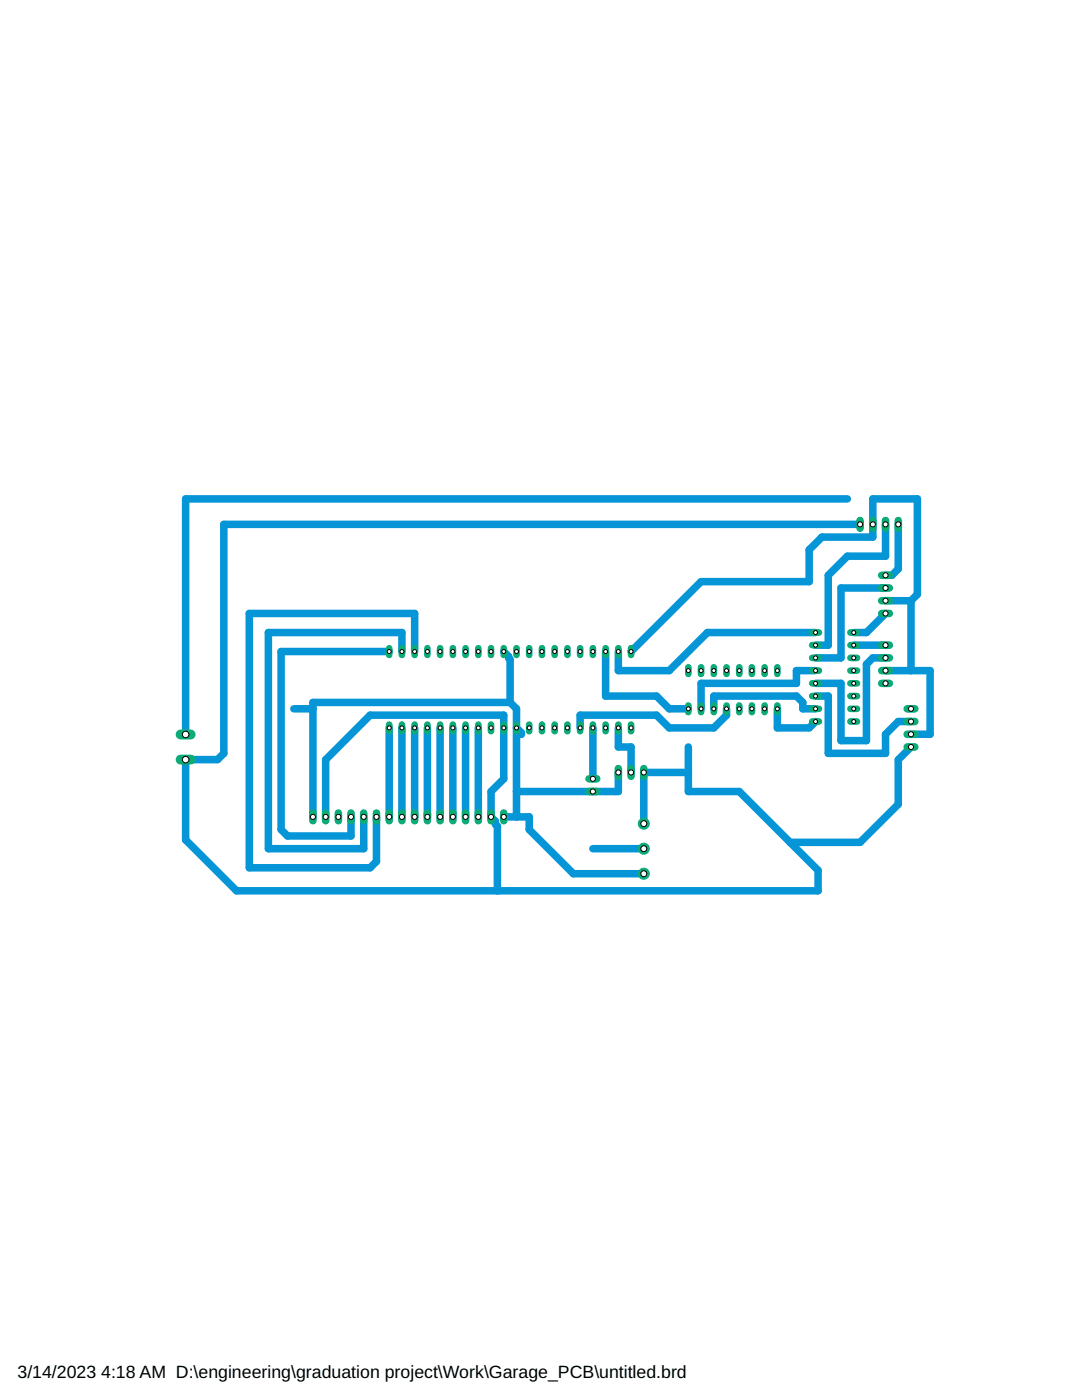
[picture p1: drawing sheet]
<svg xmlns="http://www.w3.org/2000/svg" width="216mm" height="279mm" viewBox="0 0 216 279" stroke-linecap="round" stroke-linejoin="round" font-family="sans-serif">
<defs><g id="words">
<g font-size="3.5">
<text x="3.5" y="274.9">3/14/2023</text>
<text x="20.2" y="274.9">4:18 AM D:\engineering\graduation project\Work\Garage_PCB\untitled.brd</text>
</g>
</g></defs>
<g fill="none" stroke="#0696d7" stroke-width="1.5">
<path d="M169.1 99.6h-132.1v47M171.6 104.6h-126.9v45.7l-1.3 1.3h-6.4v16l10.2 10.2h116v-4.1l-5.6-5.6M176.7 104.6v6.4h-7.6l-3.8 3.8v14h-2.6M176.7 119.9h5.1M176.7 117.3h-8.9v14h-5.1M179.2 104.6v8.9l-1.2 1.3h-1.3M181.8 119.9l1.2-1.3v-19h-8.8v7.6h-10.2l-2.5 2.5v6.4h-21.6l-14 13.9M181.8 119.9v13.9M77.7 130h-21.6v35.6l1.3 1.2h12.6v-3.8M80.2 130v-3.8h-26.6v43.2h19v-6.4M82.7 130v-7.6h-33v50.8h24.2l1.2-1.3v-8.9M100.5 130l1 1v.3l.3 .3v8.6"/>
<path d="M120.8 130v8.9h10.2l2.5 2.6h3.9M162.7 126.2h-21.5l-7.7 7.6h-10.1v-3.8M162.7 138.9h2.6v11.4h11.4v-3.8l2.5-2.5h2.6M162.7 133.8h-3.8v2.6h-19v5.1M170.3 128.8h6.4M176.7 122.4l-3.8 3.8h-2.6M176.7 133.8h8.9v12.7h-3.8M176.7 131.3h-2.5l-1.3 1.3v15.2h-5.1v-11.4h-5.1M58.6 141.5h3.8M77.7 145.3v17.7M80.2 145.3v17.7M82.7 145.3v17.7"/>
<path d="M85.3 145.3v17.7M87.8 145.3v17.7M90.4 145.3v17.7M92.9 145.3v17.7M95.4 145.3v17.7M101.8 140.2h-39.4v22.8M101.8 140.2l1.3 1.3v21.5M103.1 145.3l.9 .9v.4M118.3 145.3v10.1M123.4 154.2v3.8h-20.3M123.4 145.3v3.8h2.5v5.1M137.4 149.1v8.9h10.1l10.1 10.1"/>
<path d="M137.4 154.2h-8.9v10.2M142.4 141.5v-2.6h16.5l1.3 1.3v1.3h2.5M145 141.5v1.2l-2.6 2.6h-8.9l-2.5-2.6h-15.2v2.6M155.1 141.5v3.8h6.4l1.2-1.3M181.8 149.1l-2.6 2.5v8.9l-7.6 7.6h-14M65 163v-11.4l8.9-8.9h26.6v12.7l-2.5 2.6v5l.8 .9v.6l.5 .4v12.9M100.5 163h5.1v2.6l8.8 8.8 14.1 .1M118.3 169.4h10.2"/>
</g>
<path d="M77.7 144.6v1.3" fill="none" stroke="#0dab76" stroke-width="1.3"/>
<circle cx="77.7" cy="145.3" r=".4" fill="#fff" stroke="#000" stroke-width=".2"/>
<path d="M80.2 144.6v1.3" fill="none" stroke="#0dab76" stroke-width="1.3"/>
<circle cx="80.2" cy="145.3" r=".4" fill="#fff" stroke="#000" stroke-width=".2"/>
<path d="M82.7 144.6v1.3" fill="none" stroke="#0dab76" stroke-width="1.3"/>
<circle cx="82.7" cy="145.3" r=".4" fill="#fff" stroke="#000" stroke-width=".2"/>
<path d="M85.3 144.6v1.3" fill="none" stroke="#0dab76" stroke-width="1.3"/>
<circle cx="85.3" cy="145.3" r=".4" fill="#fff" stroke="#000" stroke-width=".2"/>
<path d="M87.8 144.6v1.3" fill="none" stroke="#0dab76" stroke-width="1.3"/>
<circle cx="87.8" cy="145.3" r=".4" fill="#fff" stroke="#000" stroke-width=".2"/>
<path d="M90.4 144.6v1.3" fill="none" stroke="#0dab76" stroke-width="1.3"/>
<circle cx="90.4" cy="145.3" r=".4" fill="#fff" stroke="#000" stroke-width=".2"/>
<path d="M92.9 144.6v1.3" fill="none" stroke="#0dab76" stroke-width="1.3"/>
<circle cx="92.9" cy="145.3" r=".4" fill="#fff" stroke="#000" stroke-width=".2"/>
<path d="M95.4 144.6v1.3" fill="none" stroke="#0dab76" stroke-width="1.3"/>
<circle cx="95.4" cy="145.3" r=".4" fill="#fff" stroke="#000" stroke-width=".2"/>
<path d="M98 144.6v1.3" fill="none" stroke="#0dab76" stroke-width="1.3"/>
<circle cx="98" cy="145.3" r=".4" fill="#fff" stroke="#000" stroke-width=".2"/>
<path d="M100.5 144.6v1.3" fill="none" stroke="#0dab76" stroke-width="1.3"/>
<circle cx="100.5" cy="145.3" r=".4" fill="#fff" stroke="#000" stroke-width=".2"/>
<path d="M103.1 144.6v1.3" fill="none" stroke="#0dab76" stroke-width="1.3"/>
<circle cx="103.1" cy="145.3" r=".4" fill="#fff" stroke="#000" stroke-width=".2"/>
<path d="M105.6 144.6v1.3" fill="none" stroke="#0dab76" stroke-width="1.3"/>
<circle cx="105.6" cy="145.3" r=".4" fill="#fff" stroke="#000" stroke-width=".2"/>
<path d="M108.1 144.6v1.3" fill="none" stroke="#0dab76" stroke-width="1.3"/>
<circle cx="108.1" cy="145.3" r=".4" fill="#fff" stroke="#000" stroke-width=".2"/>
<path d="M110.7 144.6v1.3" fill="none" stroke="#0dab76" stroke-width="1.3"/>
<circle cx="110.7" cy="145.3" r=".4" fill="#fff" stroke="#000" stroke-width=".2"/>
<path d="M113.2 144.6v1.3" fill="none" stroke="#0dab76" stroke-width="1.3"/>
<circle cx="113.2" cy="145.3" r=".4" fill="#fff" stroke="#000" stroke-width=".2"/>
<path d="M115.8 144.6v1.3" fill="none" stroke="#0dab76" stroke-width="1.3"/>
<circle cx="115.8" cy="145.3" r=".4" fill="#fff" stroke="#000" stroke-width=".2"/>
<path d="M118.3 144.6v1.3" fill="none" stroke="#0dab76" stroke-width="1.3"/>
<circle cx="118.3" cy="145.3" r=".4" fill="#fff" stroke="#000" stroke-width=".2"/>
<path d="M120.8 144.6v1.3" fill="none" stroke="#0dab76" stroke-width="1.3"/>
<circle cx="120.8" cy="145.3" r=".4" fill="#fff" stroke="#000" stroke-width=".2"/>
<path d="M123.4 144.6v1.3" fill="none" stroke="#0dab76" stroke-width="1.3"/>
<circle cx="123.4" cy="145.3" r=".4" fill="#fff" stroke="#000" stroke-width=".2"/>
<path d="M125.9 144.6v1.3" fill="none" stroke="#0dab76" stroke-width="1.3"/>
<circle cx="125.9" cy="145.3" r=".4" fill="#fff" stroke="#000" stroke-width=".2"/>
<path d="M125.9 129.4v1.3" fill="none" stroke="#0dab76" stroke-width="1.3"/>
<circle cx="125.9" cy="130" r=".4" fill="#fff" stroke="#000" stroke-width=".2"/>
<path d="M123.4 129.4v1.3" fill="none" stroke="#0dab76" stroke-width="1.3"/>
<circle cx="123.4" cy="130" r=".4" fill="#fff" stroke="#000" stroke-width=".2"/>
<path d="M120.8 129.4v1.3" fill="none" stroke="#0dab76" stroke-width="1.3"/>
<circle cx="120.8" cy="130" r=".4" fill="#fff" stroke="#000" stroke-width=".2"/>
<path d="M118.3 129.4v1.3" fill="none" stroke="#0dab76" stroke-width="1.3"/>
<circle cx="118.3" cy="130" r=".4" fill="#fff" stroke="#000" stroke-width=".2"/>
<path d="M115.8 129.4v1.3" fill="none" stroke="#0dab76" stroke-width="1.3"/>
<circle cx="115.8" cy="130" r=".4" fill="#fff" stroke="#000" stroke-width=".2"/>
<path d="M113.2 129.4v1.3" fill="none" stroke="#0dab76" stroke-width="1.3"/>
<circle cx="113.2" cy="130" r=".4" fill="#fff" stroke="#000" stroke-width=".2"/>
<path d="M110.7 129.4v1.3" fill="none" stroke="#0dab76" stroke-width="1.3"/>
<circle cx="110.7" cy="130" r=".4" fill="#fff" stroke="#000" stroke-width=".2"/>
<path d="M108.1 129.4v1.3" fill="none" stroke="#0dab76" stroke-width="1.3"/>
<circle cx="108.1" cy="130" r=".4" fill="#fff" stroke="#000" stroke-width=".2"/>
<path d="M105.6 129.4v1.3" fill="none" stroke="#0dab76" stroke-width="1.3"/>
<circle cx="105.6" cy="130" r=".4" fill="#fff" stroke="#000" stroke-width=".2"/>
<path d="M103.1 129.4v1.3" fill="none" stroke="#0dab76" stroke-width="1.3"/>
<circle cx="103.1" cy="130" r=".4" fill="#fff" stroke="#000" stroke-width=".2"/>
<path d="M100.5 129.4v1.3" fill="none" stroke="#0dab76" stroke-width="1.3"/>
<circle cx="100.5" cy="130" r=".4" fill="#fff" stroke="#000" stroke-width=".2"/>
<path d="M98 129.4v1.3" fill="none" stroke="#0dab76" stroke-width="1.3"/>
<circle cx="98" cy="130" r=".4" fill="#fff" stroke="#000" stroke-width=".2"/>
<path d="M95.4 129.4v1.3" fill="none" stroke="#0dab76" stroke-width="1.3"/>
<circle cx="95.4" cy="130" r=".4" fill="#fff" stroke="#000" stroke-width=".2"/>
<path d="M92.9 129.4v1.3" fill="none" stroke="#0dab76" stroke-width="1.3"/>
<circle cx="92.9" cy="130" r=".4" fill="#fff" stroke="#000" stroke-width=".2"/>
<path d="M90.4 129.4v1.3" fill="none" stroke="#0dab76" stroke-width="1.3"/>
<circle cx="90.4" cy="130" r=".4" fill="#fff" stroke="#000" stroke-width=".2"/>
<path d="M87.8 129.4v1.3" fill="none" stroke="#0dab76" stroke-width="1.3"/>
<circle cx="87.8" cy="130" r=".4" fill="#fff" stroke="#000" stroke-width=".2"/>
<path d="M85.3 129.4v1.3" fill="none" stroke="#0dab76" stroke-width="1.3"/>
<circle cx="85.3" cy="130" r=".4" fill="#fff" stroke="#000" stroke-width=".2"/>
<path d="M82.7 129.4v1.3" fill="none" stroke="#0dab76" stroke-width="1.3"/>
<circle cx="82.7" cy="130" r=".4" fill="#fff" stroke="#000" stroke-width=".2"/>
<path d="M80.2 129.4v1.3" fill="none" stroke="#0dab76" stroke-width="1.3"/>
<circle cx="80.2" cy="130" r=".4" fill="#fff" stroke="#000" stroke-width=".2"/>
<path d="M77.7 129.4v1.3" fill="none" stroke="#0dab76" stroke-width="1.3"/>
<circle cx="77.7" cy="130" r=".4" fill="#fff" stroke="#000" stroke-width=".2"/>
<path d="M137.4 140.8v1.3" fill="none" stroke="#0dab76" stroke-width="1.3"/>
<circle cx="137.4" cy="141.5" r=".4" fill="#fff" stroke="#000" stroke-width=".2"/>
<path d="M139.9 140.8v1.3" fill="none" stroke="#0dab76" stroke-width="1.3"/>
<circle cx="139.9" cy="141.5" r=".4" fill="#fff" stroke="#000" stroke-width=".2"/>
<path d="M152.6 140.8v1.3" fill="none" stroke="#0dab76" stroke-width="1.3"/>
<circle cx="152.6" cy="141.5" r=".4" fill="#fff" stroke="#000" stroke-width=".2"/>
<path d="M155.1 140.8v1.3" fill="none" stroke="#0dab76" stroke-width="1.3"/>
<circle cx="155.1" cy="141.5" r=".4" fill="#fff" stroke="#000" stroke-width=".2"/>
<path d="M142.4 140.8v1.3" fill="none" stroke="#0dab76" stroke-width="1.3"/>
<circle cx="142.4" cy="141.5" r=".4" fill="#fff" stroke="#000" stroke-width=".2"/>
<path d="M145 140.8v1.3" fill="none" stroke="#0dab76" stroke-width="1.3"/>
<circle cx="145" cy="141.5" r=".4" fill="#fff" stroke="#000" stroke-width=".2"/>
<path d="M150 140.8v1.3" fill="none" stroke="#0dab76" stroke-width="1.3"/>
<circle cx="150" cy="141.5" r=".4" fill="#fff" stroke="#000" stroke-width=".2"/>
<path d="M147.5 140.8v1.3" fill="none" stroke="#0dab76" stroke-width="1.3"/>
<circle cx="147.5" cy="141.5" r=".4" fill="#fff" stroke="#000" stroke-width=".2"/>
<path d="M155.1 133.2v1.3" fill="none" stroke="#0dab76" stroke-width="1.3"/>
<circle cx="155.1" cy="133.8" r=".4" fill="#fff" stroke="#000" stroke-width=".2"/>
<path d="M152.6 133.2v1.3" fill="none" stroke="#0dab76" stroke-width="1.3"/>
<circle cx="152.6" cy="133.8" r=".4" fill="#fff" stroke="#000" stroke-width=".2"/>
<path d="M150 133.2v1.3" fill="none" stroke="#0dab76" stroke-width="1.3"/>
<circle cx="150" cy="133.8" r=".4" fill="#fff" stroke="#000" stroke-width=".2"/>
<path d="M147.5 133.2v1.3" fill="none" stroke="#0dab76" stroke-width="1.3"/>
<circle cx="147.5" cy="133.8" r=".4" fill="#fff" stroke="#000" stroke-width=".2"/>
<path d="M145 133.2v1.3" fill="none" stroke="#0dab76" stroke-width="1.3"/>
<circle cx="145" cy="133.8" r=".4" fill="#fff" stroke="#000" stroke-width=".2"/>
<path d="M142.4 133.2v1.3" fill="none" stroke="#0dab76" stroke-width="1.3"/>
<circle cx="142.4" cy="133.8" r=".4" fill="#fff" stroke="#000" stroke-width=".2"/>
<path d="M139.9 133.2v1.3" fill="none" stroke="#0dab76" stroke-width="1.3"/>
<circle cx="139.9" cy="133.8" r=".4" fill="#fff" stroke="#000" stroke-width=".2"/>
<path d="M137.4 133.2v1.3" fill="none" stroke="#0dab76" stroke-width="1.3"/>
<circle cx="137.4" cy="133.8" r=".4" fill="#fff" stroke="#000" stroke-width=".2"/>
<path d="M162.1 126.2h1.3" fill="none" stroke="#0dab76" stroke-width="1.3"/>
<circle cx="162.7" cy="126.2" r=".4" fill="#fff" stroke="#000" stroke-width=".2"/>
<path d="M162.1 128.8h1.3" fill="none" stroke="#0dab76" stroke-width="1.3"/>
<circle cx="162.7" cy="128.8" r=".4" fill="#fff" stroke="#000" stroke-width=".2"/>
<path d="M162.1 141.5h1.3" fill="none" stroke="#0dab76" stroke-width="1.3"/>
<circle cx="162.7" cy="141.5" r=".4" fill="#fff" stroke="#000" stroke-width=".2"/>
<path d="M162.1 144h1.3" fill="none" stroke="#0dab76" stroke-width="1.3"/>
<circle cx="162.7" cy="144" r=".4" fill="#fff" stroke="#000" stroke-width=".2"/>
<path d="M162.1 131.3h1.3" fill="none" stroke="#0dab76" stroke-width="1.3"/>
<circle cx="162.7" cy="131.3" r=".4" fill="#fff" stroke="#000" stroke-width=".2"/>
<path d="M162.1 133.8h1.3" fill="none" stroke="#0dab76" stroke-width="1.3"/>
<circle cx="162.7" cy="133.8" r=".4" fill="#fff" stroke="#000" stroke-width=".2"/>
<path d="M162.1 138.9h1.3" fill="none" stroke="#0dab76" stroke-width="1.3"/>
<circle cx="162.7" cy="138.9" r=".4" fill="#fff" stroke="#000" stroke-width=".2"/>
<path d="M162.1 136.4h1.3" fill="none" stroke="#0dab76" stroke-width="1.3"/>
<circle cx="162.7" cy="136.4" r=".4" fill="#fff" stroke="#000" stroke-width=".2"/>
<path d="M169.7 144h1.3" fill="none" stroke="#0dab76" stroke-width="1.3"/>
<circle cx="170.3" cy="144" r=".4" fill="#fff" stroke="#000" stroke-width=".2"/>
<path d="M169.7 141.5h1.3" fill="none" stroke="#0dab76" stroke-width="1.3"/>
<circle cx="170.3" cy="141.5" r=".4" fill="#fff" stroke="#000" stroke-width=".2"/>
<path d="M169.7 138.9h1.3" fill="none" stroke="#0dab76" stroke-width="1.3"/>
<circle cx="170.3" cy="138.9" r=".4" fill="#fff" stroke="#000" stroke-width=".2"/>
<path d="M169.7 136.4h1.3" fill="none" stroke="#0dab76" stroke-width="1.3"/>
<circle cx="170.3" cy="136.4" r=".4" fill="#fff" stroke="#000" stroke-width=".2"/>
<path d="M169.7 133.8h1.3" fill="none" stroke="#0dab76" stroke-width="1.3"/>
<circle cx="170.3" cy="133.8" r=".4" fill="#fff" stroke="#000" stroke-width=".2"/>
<path d="M169.7 131.3h1.3" fill="none" stroke="#0dab76" stroke-width="1.3"/>
<circle cx="170.3" cy="131.3" r=".4" fill="#fff" stroke="#000" stroke-width=".2"/>
<path d="M169.7 128.8h1.3" fill="none" stroke="#0dab76" stroke-width="1.3"/>
<circle cx="170.3" cy="128.8" r=".4" fill="#fff" stroke="#000" stroke-width=".2"/>
<path d="M169.7 126.2h1.3" fill="none" stroke="#0dab76" stroke-width="1.3"/>
<circle cx="170.3" cy="126.2" r=".4" fill="#fff" stroke="#000" stroke-width=".2"/>
<path d="M100.5 162.3v1.5" fill="none" stroke="#0dab76" stroke-width="1.5"/>
<circle cx="100.5" cy="163" r=".51" fill="#fff" stroke="#000" stroke-width=".2"/>
<path d="M98 162.3v1.5" fill="none" stroke="#0dab76" stroke-width="1.5"/>
<circle cx="98" cy="163" r=".51" fill="#fff" stroke="#000" stroke-width=".2"/>
<path d="M95.4 162.3v1.5" fill="none" stroke="#0dab76" stroke-width="1.5"/>
<circle cx="95.4" cy="163" r=".51" fill="#fff" stroke="#000" stroke-width=".2"/>
<path d="M92.9 162.3v1.5" fill="none" stroke="#0dab76" stroke-width="1.5"/>
<circle cx="92.9" cy="163" r=".51" fill="#fff" stroke="#000" stroke-width=".2"/>
<path d="M90.4 162.3v1.5" fill="none" stroke="#0dab76" stroke-width="1.5"/>
<circle cx="90.4" cy="163" r=".51" fill="#fff" stroke="#000" stroke-width=".2"/>
<path d="M87.8 162.3v1.5" fill="none" stroke="#0dab76" stroke-width="1.5"/>
<circle cx="87.8" cy="163" r=".51" fill="#fff" stroke="#000" stroke-width=".2"/>
<path d="M85.3 162.3v1.5" fill="none" stroke="#0dab76" stroke-width="1.5"/>
<circle cx="85.3" cy="163" r=".51" fill="#fff" stroke="#000" stroke-width=".2"/>
<path d="M82.7 162.3v1.5" fill="none" stroke="#0dab76" stroke-width="1.5"/>
<circle cx="82.7" cy="163" r=".51" fill="#fff" stroke="#000" stroke-width=".2"/>
<path d="M80.2 162.3v1.5" fill="none" stroke="#0dab76" stroke-width="1.5"/>
<circle cx="80.2" cy="163" r=".51" fill="#fff" stroke="#000" stroke-width=".2"/>
<path d="M77.7 162.3v1.5" fill="none" stroke="#0dab76" stroke-width="1.5"/>
<circle cx="77.7" cy="163" r=".51" fill="#fff" stroke="#000" stroke-width=".2"/>
<path d="M75.1 162.3v1.5" fill="none" stroke="#0dab76" stroke-width="1.5"/>
<circle cx="75.1" cy="163" r=".51" fill="#fff" stroke="#000" stroke-width=".2"/>
<path d="M72.6 162.3v1.5" fill="none" stroke="#0dab76" stroke-width="1.5"/>
<circle cx="72.6" cy="163" r=".51" fill="#fff" stroke="#000" stroke-width=".2"/>
<path d="M70 162.3v1.5" fill="none" stroke="#0dab76" stroke-width="1.5"/>
<circle cx="70" cy="163" r=".51" fill="#fff" stroke="#000" stroke-width=".2"/>
<path d="M67.5 162.3v1.5" fill="none" stroke="#0dab76" stroke-width="1.5"/>
<circle cx="67.5" cy="163" r=".51" fill="#fff" stroke="#000" stroke-width=".2"/>
<path d="M65 162.3v1.5" fill="none" stroke="#0dab76" stroke-width="1.5"/>
<circle cx="65" cy="163" r=".51" fill="#fff" stroke="#000" stroke-width=".2"/>
<path d="M62.4 162.3v1.5" fill="none" stroke="#0dab76" stroke-width="1.5"/>
<circle cx="62.4" cy="163" r=".51" fill="#fff" stroke="#000" stroke-width=".2"/>
<path d="M128.5 153.4v1.5" fill="none" stroke="#0dab76" stroke-width="1.5"/>
<circle cx="128.5" cy="154.2" r=".51" fill="#fff" stroke="#000" stroke-width=".2"/>
<path d="M125.9 153.4v1.5" fill="none" stroke="#0dab76" stroke-width="1.5"/>
<circle cx="125.9" cy="154.2" r=".51" fill="#fff" stroke="#000" stroke-width=".2"/>
<path d="M123.4 153.4v1.5" fill="none" stroke="#0dab76" stroke-width="1.5"/>
<circle cx="123.4" cy="154.2" r=".51" fill="#fff" stroke="#000" stroke-width=".2"/>
<path d="M179.2 103.9v1.5" fill="none" stroke="#0dab76" stroke-width="1.5"/>
<circle cx="179.2" cy="104.6" r=".51" fill="#fff" stroke="#000" stroke-width=".2"/>
<path d="M176.7 103.9v1.5" fill="none" stroke="#0dab76" stroke-width="1.5"/>
<circle cx="176.7" cy="104.6" r=".51" fill="#fff" stroke="#000" stroke-width=".2"/>
<path d="M174.2 103.9v1.5" fill="none" stroke="#0dab76" stroke-width="1.5"/>
<circle cx="174.2" cy="104.6" r=".51" fill="#fff" stroke="#000" stroke-width=".2"/>
<path d="M171.6 103.9v1.5" fill="none" stroke="#0dab76" stroke-width="1.5"/>
<circle cx="171.6" cy="104.6" r=".51" fill="#fff" stroke="#000" stroke-width=".2"/>
<path d="M175.9 128.8h1.6" fill="none" stroke="#0dab76" stroke-width="1.5"/>
<circle cx="176.7" cy="128.8" r=".51" fill="#fff" stroke="#000" stroke-width=".2"/>
<path d="M175.9 131.3h1.6" fill="none" stroke="#0dab76" stroke-width="1.5"/>
<circle cx="176.7" cy="131.3" r=".51" fill="#fff" stroke="#000" stroke-width=".2"/>
<path d="M175.9 133.8h1.6" fill="none" stroke="#0dab76" stroke-width="1.5"/>
<circle cx="176.7" cy="133.8" r=".51" fill="#fff" stroke="#000" stroke-width=".2"/>
<path d="M175.9 136.4h1.6" fill="none" stroke="#0dab76" stroke-width="1.5"/>
<circle cx="176.7" cy="136.4" r=".51" fill="#fff" stroke="#000" stroke-width=".2"/>
<path d="M175.9 114.8h1.6" fill="none" stroke="#0dab76" stroke-width="1.5"/>
<circle cx="176.7" cy="114.8" r=".51" fill="#fff" stroke="#000" stroke-width=".2"/>
<path d="M175.9 117.3h1.6" fill="none" stroke="#0dab76" stroke-width="1.5"/>
<circle cx="176.7" cy="117.3" r=".51" fill="#fff" stroke="#000" stroke-width=".2"/>
<path d="M175.9 119.9h1.6" fill="none" stroke="#0dab76" stroke-width="1.5"/>
<circle cx="176.7" cy="119.9" r=".51" fill="#fff" stroke="#000" stroke-width=".2"/>
<path d="M175.9 122.4h1.6" fill="none" stroke="#0dab76" stroke-width="1.5"/>
<circle cx="176.7" cy="122.4" r=".51" fill="#fff" stroke="#000" stroke-width=".2"/>
<path d="M181 141.5h1.5" fill="none" stroke="#0dab76" stroke-width="1.5"/>
<circle cx="181.8" cy="141.5" r=".51" fill="#fff" stroke="#000" stroke-width=".2"/>
<path d="M181 144h1.5" fill="none" stroke="#0dab76" stroke-width="1.5"/>
<circle cx="181.8" cy="144" r=".51" fill="#fff" stroke="#000" stroke-width=".2"/>
<path d="M181 146.5h1.5" fill="none" stroke="#0dab76" stroke-width="1.5"/>
<circle cx="181.8" cy="146.5" r=".51" fill="#fff" stroke="#000" stroke-width=".2"/>
<path d="M181 149.1h1.5" fill="none" stroke="#0dab76" stroke-width="1.5"/>
<circle cx="181.8" cy="149.1" r=".51" fill="#fff" stroke="#000" stroke-width=".2"/>
<path d="M36 151.6h2" fill="none" stroke="#0dab76" stroke-width="2"/>
<circle cx="37" cy="151.6" r=".66" fill="#fff" stroke="#000" stroke-width=".2"/>
<path d="M36 146.6h2" fill="none" stroke="#0dab76" stroke-width="2"/>
<circle cx="37" cy="146.6" r=".66" fill="#fff" stroke="#000" stroke-width=".2"/>
<circle cx="128.5" cy="174.4" r="1.1" fill="#0dab76" stroke="#0dab76" stroke-width=".2"/>
<circle cx="128.5" cy="174.4" r=".59" fill="#fff" stroke="#000" stroke-width=".2"/>
<circle cx="128.5" cy="169.4" r="1.1" fill="#0dab76" stroke="#0dab76" stroke-width=".2"/>
<circle cx="128.5" cy="169.4" r=".59" fill="#fff" stroke="#000" stroke-width=".2"/>
<circle cx="128.5" cy="164.4" r="1.1" fill="#0dab76" stroke="#0dab76" stroke-width=".2"/>
<circle cx="128.5" cy="164.4" r=".59" fill="#fff" stroke="#000" stroke-width=".2"/>
<path d="M117.5 155.4h1.6" fill="none" stroke="#0dab76" stroke-width="1.5"/>
<circle cx="118.3" cy="155.4" r=".51" fill="#fff" stroke="#000" stroke-width=".2"/>
<path d="M117.5 158h1.6" fill="none" stroke="#0dab76" stroke-width="1.5"/>
<circle cx="118.3" cy="158" r=".51" fill="#fff" stroke="#000" stroke-width=".2"/>
<use href="#words"/>
</svg>
